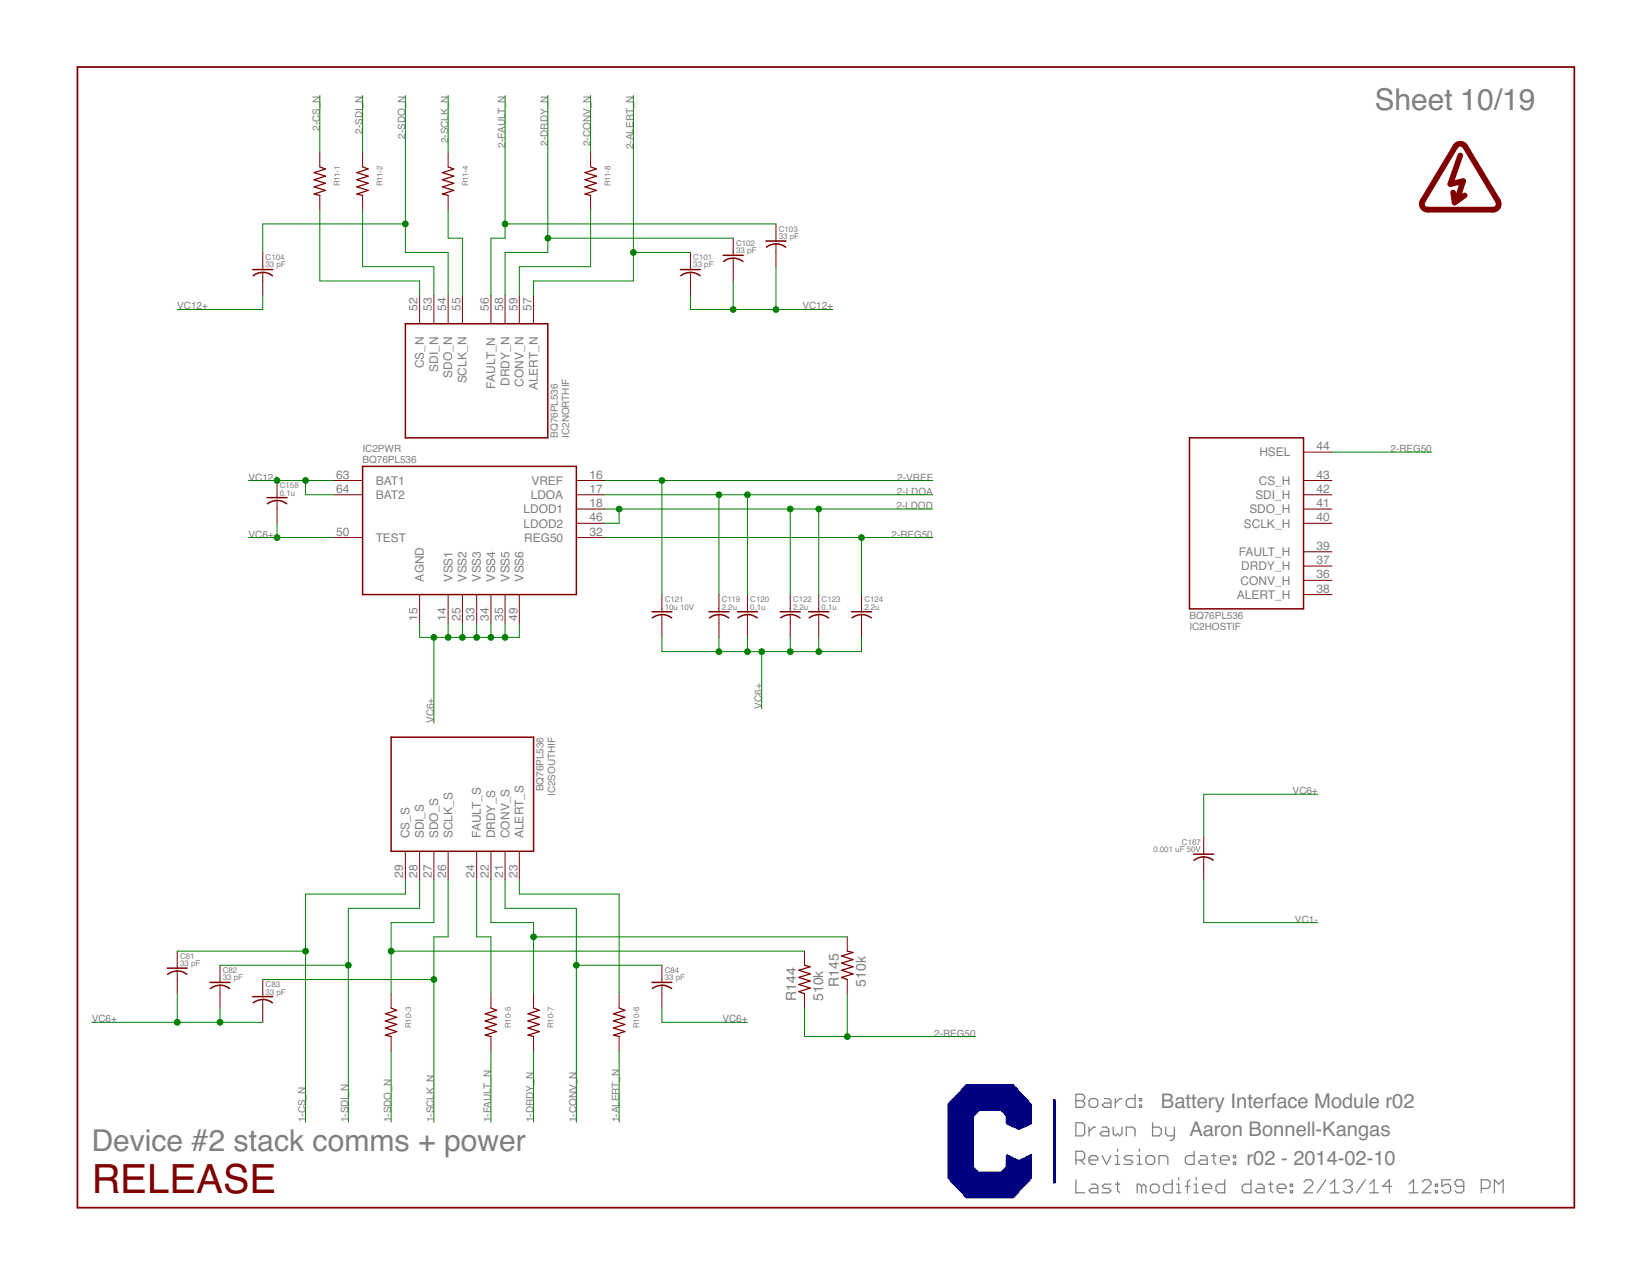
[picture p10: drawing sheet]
<svg xmlns="http://www.w3.org/2000/svg" width="279mm" height="216mm" viewBox="0 0 279 216" stroke-linecap="round" stroke-linejoin="round" font-family="sans-serif">
<defs><g id="words">
<text font-size="6.8" fill="#800000" x="15.5" y="201.9">RELEASE</text>
<g font-size="5.1" fill="#808080">
<text x="232.7" y="18.6">Sheet 10/19</text>
<text x="15.5" y="194.7">Device #2 stack comms + power</text>
</g>
<g font-size="3.4" fill="#808080">
<text x="196.5" y="187.5">Battery Interface Module r02</text>
<text x="201.3" y="192.3">Aaron Bonnell-Kangas</text>
<text x="210.9" y="197.1">r02 - 2014-02-10</text>
</g>
<g font-size="2.4" fill="#808080">
<text x="142" y="167" transform="rotate(-90 142 167)">R145</text>
<text x="146.5" y="167" transform="rotate(-90 146.5 167)">510k</text>
<text x="134.7" y="169.4" transform="rotate(-90 134.7 169.4)">R144</text>
<text x="139.3" y="169.4" transform="rotate(-90 139.3 169.4)">510k</text>
</g>
<g font-size="2" fill="#808080">
<text x="70.7" y="52.6" transform="rotate(-90 70.7 52.6)">52</text>
<text x="73.1" y="52.6" transform="rotate(-90 73.1 52.6)">53</text>
<text x="75.5" y="52.6" transform="rotate(-90 75.5 52.6)">54</text>
<text x="77.9" y="52.6" transform="rotate(-90 77.9 52.6)">55</text>
<text x="82.7" y="52.6" transform="rotate(-90 82.7 52.6)">56</text>
<text x="85.1" y="52.6" transform="rotate(-90 85.1 52.6)">58</text>
<text x="87.6" y="52.6" transform="rotate(-90 87.6 52.6)">59</text>
<text x="90" y="52.6" transform="rotate(-90 90 52.6)">57</text>
<text x="71.7" y="62.3" transform="rotate(-90 71.7 62.3)">CS_N</text>
<text x="74.1" y="62.9" transform="rotate(-90 74.1 62.9)">SDI_N</text>
<text x="76.5" y="63.9" transform="rotate(-90 76.5 63.9)">SDO_N</text>
<text x="79" y="64.8" transform="rotate(-90 79 64.8)">SCLK_N</text>
<text x="83.8" y="65.7" transform="rotate(-90 83.8 65.7)">FAULT_N</text>
<text x="86.2" y="65.3" transform="rotate(-90 86.2 65.3)">DRDY_N</text>
<text x="88.6" y="65.4" transform="rotate(-90 88.6 65.4)">CONV_N</text>
<text x="91" y="66" transform="rotate(-90 91 66)">ALERT_N</text>
<text x="213.1" y="77.2">HSEL</text>
<text x="222.8" y="76.1">44</text>
<text x="56.9" y="81">63</text>
<text x="56.9" y="83.4">64</text>
<text x="63.6" y="82">BAT1</text>
<text x="89.9" y="82">VREF</text>
<text x="99.8" y="81">16</text>
<text x="99.8" y="83.4">17</text>
<text x="213" y="82">CS_H</text>
<text x="222.8" y="83.4">42</text>
<text x="222.8" y="81">43</text>
<text x="63.6" y="84.4">BAT2</text>
<text x="88.6" y="86.9">LDOD1</text>
<text x="88.6" y="89.3">LDOD2</text>
<text x="89.8" y="84.4">LDOA</text>
<text x="99.8" y="85.8">18</text>
<text x="99.8" y="88.2">46</text>
<text x="210.5" y="89.3">SCLK_H</text>
<text x="211.4" y="86.9">SDO_H</text>
<text x="212.5" y="84.4">SDI_H</text>
<text x="222.8" y="88.2">40</text>
<text x="222.8" y="85.8">41</text>
<text x="56.9" y="90.6">50</text>
<text x="63.6" y="91.7">TEST</text>
<text x="88.7" y="91.7">REG50</text>
<text x="99.8" y="90.6">32</text>
<text x="209.6" y="94.1">FAULT_H</text>
<text x="222.8" y="95.4">37</text>
<text x="222.8" y="93">39</text>
<text x="71.7" y="98.4" transform="rotate(-90 71.7 98.4)">AGND</text>
<text x="76.6" y="98.4" transform="rotate(-90 76.6 98.4)">VSS1</text>
<text x="79" y="98.4" transform="rotate(-90 79 98.4)">VSS2</text>
<text x="81.4" y="98.4" transform="rotate(-90 81.4 98.4)">VSS3</text>
<text x="83.8" y="98.4" transform="rotate(-90 83.8 98.4)">VSS4</text>
<text x="86.2" y="98.4" transform="rotate(-90 86.2 98.4)">VSS5</text>
<text x="88.6" y="98.4" transform="rotate(-90 88.6 98.4)">VSS6</text>
<text x="209.3" y="101.3">ALERT_H</text>
<text x="209.9" y="98.9">CONV_H</text>
<text x="210.1" y="96.5">DRDY_H</text>
<text x="222.8" y="97.9">36</text>
<text x="222.8" y="100.3">38</text>
<text x="70.7" y="105.1" transform="rotate(-90 70.7 105.1)">15</text>
<text x="75.5" y="105.1" transform="rotate(-90 75.5 105.1)">14</text>
<text x="77.9" y="105.1" transform="rotate(-90 77.9 105.1)">25</text>
<text x="80.3" y="105.1" transform="rotate(-90 80.3 105.1)">33</text>
<text x="82.7" y="105.1" transform="rotate(-90 82.7 105.1)">34</text>
<text x="85.1" y="105.1" transform="rotate(-90 85.1 105.1)">35</text>
<text x="87.6" y="105.1" transform="rotate(-90 87.6 105.1)">49</text>
<text x="69.3" y="141.8" transform="rotate(-90 69.3 141.8)">CS_S</text>
<text x="71.7" y="141.8" transform="rotate(-90 71.7 141.8)">SDI_S</text>
<text x="74.1" y="141.8" transform="rotate(-90 74.1 141.8)">SDO_S</text>
<text x="76.6" y="141.8" transform="rotate(-90 76.6 141.8)">SCLK_S</text>
<text x="81.4" y="141.8" transform="rotate(-90 81.4 141.8)">FAULT_S</text>
<text x="83.8" y="141.8" transform="rotate(-90 83.8 141.8)">DRDY_S</text>
<text x="86.2" y="141.8" transform="rotate(-90 86.2 141.8)">CONV_S</text>
<text x="88.6" y="141.8" transform="rotate(-90 88.6 141.8)">ALERT_S</text>
<text x="68.3" y="148.5" transform="rotate(-90 68.3 148.5)">29</text>
<text x="70.7" y="148.5" transform="rotate(-90 70.7 148.5)">28</text>
<text x="73.1" y="148.5" transform="rotate(-90 73.1 148.5)">27</text>
<text x="75.5" y="148.5" transform="rotate(-90 75.5 148.5)">26</text>
<text x="80.3" y="148.5" transform="rotate(-90 80.3 148.5)">24</text>
<text x="82.7" y="148.5" transform="rotate(-90 82.7 148.5)">22</text>
<text x="85.1" y="148.5" transform="rotate(-90 85.1 148.5)">21</text>
<text x="87.6" y="148.5" transform="rotate(-90 87.6 148.5)">23</text>
</g>
<g font-size="1.7" fill="#808080">
<text x="54.1" y="22.1" transform="rotate(-90 54.1 22.1)">2-CS_N</text>
<text x="61.4" y="22.6" transform="rotate(-90 61.4 22.6)">2-SDI_N</text>
<text x="68.6" y="23.5" transform="rotate(-90 68.6 23.5)">2-SDO_N</text>
<text x="75.8" y="24.2" transform="rotate(-90 75.8 24.2)">2-SCLK_N</text>
<text x="85.5" y="25" transform="rotate(-90 85.5 25)">2-FAULT_N</text>
<text x="92.7" y="24.6" transform="rotate(-90 92.7 24.6)">2-DRDY_N</text>
<text x="100" y="24.7" transform="rotate(-90 100 24.7)">2-CONV_N</text>
<text x="107.2" y="25.2" transform="rotate(-90 107.2 25.2)">2-ALERT_N</text>
<text x="30" y="52.4">VC12+</text>
<text x="135.8" y="52.4">VC12+</text>
<text x="61.4" y="76.5">IC2PWR</text>
<text x="94.4" y="74.1" transform="rotate(-90 94.4 74.1)">BQ76PL536</text>
<text x="96.3" y="74.1" transform="rotate(-90 96.3 74.1)">IC2NORTHIF</text>
<text x="235.3" y="76.5">2-REG50</text>
<text x="42.1" y="81.3">VC12+</text>
<text x="61.4" y="78.4">BQ76PL536</text>
<text x="151.8" y="83.7">2-LDOA</text>
<text x="151.8" y="81.3">2-VREF</text>
<text x="151.7" y="86.1">2-LDOD</text>
<text x="42.1" y="91">VC6+</text>
<text x="150.9" y="91">2-REG50</text>
<text x="201.3" y="104.7">BQ76PL536</text>
<text x="201.3" y="106.6">IC2HOSTIF</text>
<text x="128.9" y="119.9" transform="rotate(-90 128.9 119.9)">VC6+</text>
<text x="73.4" y="122.3" transform="rotate(-90 73.4 122.3)">VC6+</text>
<text x="92" y="133.9" transform="rotate(-90 92 133.9)">BQ76PL536</text>
<text x="93.9" y="134.7" transform="rotate(-90 93.9 134.7)">IC2SOUTHIF</text>
<text x="218.7" y="134.4">VC6+</text>
<text x="219.1" y="156.1">VC1-</text>
<text x="15.5" y="173">VC6+</text>
<text x="122.2" y="173">VC6+</text>
<text x="158.1" y="175.4">2-REG50</text>
<text x="51.7" y="189.9" transform="rotate(-90 51.7 189.9)">1-CS_N</text>
<text x="58.9" y="189.9" transform="rotate(-90 58.9 189.9)">1-SDI_N</text>
<text x="66.2" y="189.9" transform="rotate(-90 66.2 189.9)">1-SDO_N</text>
<text x="73.4" y="189.9" transform="rotate(-90 73.4 189.9)">1-SCLK_N</text>
<text x="83.1" y="189.9" transform="rotate(-90 83.1 189.9)">1-FAULT_N</text>
<text x="90.3" y="189.9" transform="rotate(-90 90.3 189.9)">1-DRDY_N</text>
<text x="97.5" y="189.9" transform="rotate(-90 97.5 189.9)">1-CONV_N</text>
<text x="104.8" y="189.9" transform="rotate(-90 104.8 189.9)">1-ALERT_N</text>
</g>
<g font-size="1.4" fill="#808080">
<text x="57.5" y="31.6" transform="rotate(-90 57.5 31.6)">R11-1</text>
<text x="64.7" y="31.6" transform="rotate(-90 64.7 31.6)">R11-2</text>
<text x="79.2" y="31.6" transform="rotate(-90 79.2 31.6)">R11-4</text>
<text x="103.3" y="31.6" transform="rotate(-90 103.3 31.6)">R11-8</text>
<text x="124.6" y="41.6">C102</text>
<text x="131.8" y="40.4">33 pF</text>
<text x="131.8" y="39.2">C103</text>
<text x="44.9" y="45.2">33 pF</text>
<text x="44.9" y="44">C104</text>
<text x="117.3" y="45.2">33 pF</text>
<text x="117.3" y="44">C101</text>
<text x="124.6" y="42.8">33 pF</text>
<text x="47.4" y="83.8">0.1u</text>
<text x="47.4" y="82.6">C158</text>
<text x="112.5" y="101.9">C121</text>
<text x="122.2" y="101.9">C119</text>
<text x="127" y="101.9">C120</text>
<text x="134.2" y="101.9">C122</text>
<text x="139" y="101.9">C123</text>
<text x="146.3" y="101.9">C124</text>
<text x="112.5" y="103.1">10u 10V</text>
<text x="122.2" y="103.1">2.2u</text>
<text x="127" y="103.1">0.1u</text>
<text x="134.2" y="103.1">2.2u</text>
<text x="139" y="103.1">0.1u</text>
<text x="146.3" y="103.1">2.2u</text>
<text x="200" y="142.9">C167</text>
<text x="195.2" y="144.2">0.001 uF 50V</text>
<text x="30.5" y="163.5">33 pF</text>
<text x="30.5" y="162.2">C81</text>
<text x="37.7" y="165.9">33 pF</text>
<text x="37.7" y="164.7">C82</text>
<text x="44.9" y="167.1">C83</text>
<text x="112.5" y="165.9">33 pF</text>
<text x="112.5" y="164.7">C84</text>
<text x="44.9" y="168.3">33 pF</text>
<text x="69.6" y="174" transform="rotate(-90 69.6 174)">R10-3</text>
<text x="86.5" y="174" transform="rotate(-90 86.5 174)">R10-5</text>
<text x="93.7" y="174" transform="rotate(-90 93.7 174)">R10-7</text>
<text x="108.2" y="174" transform="rotate(-90 108.2 174)">R10-6</text>
</g>
</g></defs>
<g fill="#808080" stroke="#808080" stroke-width=".21">
<path d="M182.1 185.1v2.3z"/>
<path d="M182.1 185.1h1.1z"/>
<path d="M183.2 185.1l.4 .4z"/>
<path d="M183.6 185.5v.4z"/>
<path d="M183.6 185.9l-.4 .3z"/>
<path d="M183.2 186.2l.4 .4z"/>
<path d="M183.6 186.6v.4z"/>
<path d="M183.6 187l-.4 .4z"/>
<path d="M182.1 187.4h1.1z"/>
<path d="M182.1 186.2h1.1z"/>
<path d="M184.7 187.4h.7z"/>
<path d="M185.8 187l-.4 .4z"/>
<path d="M185.8 186.2v.8z"/>
<path d="M185.4 185.9l.4 .3z"/>
<path d="M184.7 185.9h.7z"/>
<path d="M184.3 186.2l.4-.3z"/>
<path d="M184.3 186.2v.8z"/>
<path d="M184.3 187l.4 .4z"/>
<path d="M186.9 185.9h.7z"/>
<path d="M187.6 185.9l.4 .3z"/>
<path d="M188 186.2v1.2z"/>
<path d="M186.9 187.4h1.1z"/>
<path d="M186.5 187l.4 .4z"/>
<path d="M186.5 187l.4-.4z"/>
<path d="M186.9 186.6h1.1z"/>
<path d="M188.7 185.9v1.5z"/>
<path d="M188.7 186.6l.8-.7z"/>
<path d="M189.5 185.9h.4z"/>
<path d="M192.1 185.1v2.3z"/>
<path d="M191 187.4h1.1z"/>
<path d="M190.6 187l.4 .4z"/>
<path d="M190.6 186.2v.8z"/>
<path d="M190.6 186.2l.4-.3z"/>
<path d="M191 185.9h1.1z"/>
<path d="M192.8 185.9h.4z"/>
<path d="M193.2 185.9v.3z"/>
<path d="M192.8 186.2h.4z"/>
<path d="M192.8 185.9v.3z"/>
<path d="M192.8 187h.4z"/>
<path d="M193.2 187v.4z"/>
<path d="M192.8 187.4h.4z"/>
<path d="M192.8 187v.4z"/>
<path d="M182.1 194.8v2.2z"/>
<path d="M182.1 194.8h1.1z"/>
<path d="M183.2 194.8l.4 .4z"/>
<path d="M183.6 195.2v.7z"/>
<path d="M183.6 195.9l-.4 .4z"/>
<path d="M182.1 196.3h1.1z"/>
<path d="M182.8 196.3l.8 .7z"/>
<path d="M184.7 197h.7z"/>
<path d="M184.3 196.6l.4 .4z"/>
<path d="M184.3 195.9v.7z"/>
<path d="M184.3 195.9l.4-.4z"/>
<path d="M184.7 195.5h.7z"/>
<path d="M185.4 195.5l.4 .4z"/>
<path d="M185.8 195.9v.4z"/>
<path d="M184.3 196.3h1.5z"/>
<path d="M186.5 195.5l.8 1.5z"/>
<path d="M188 195.5l-.7 1.5z"/>
<path d="M188.7 195.5h.4z"/>
<path d="M189.1 195.5v1.5z"/>
<path d="M188.7 197h.8z"/>
<path d="M189.1 194.4v.4z"/>
<path d="M190.2 197h1.1z"/>
<path d="M191.7 196.6l-.4 .4z"/>
<path d="M191.3 196.3l.4 .3z"/>
<path d="M190.6 196.3h.7z"/>
<path d="M190.2 195.9l.4 .4z"/>
<path d="M190.2 195.9l.4-.4z"/>
<path d="M190.6 195.5h1.1z"/>
<path d="M192.4 195.5h.4z"/>
<path d="M192.8 195.5v1.5z"/>
<path d="M192.4 197h.8z"/>
<path d="M192.8 194.4v.4z"/>
<path d="M194.3 197h.8z"/>
<path d="M195.4 196.6l-.3 .4z"/>
<path d="M195.4 195.9v.7z"/>
<path d="M195.1 195.5l.3 .4z"/>
<path d="M194.3 195.5h.8z"/>
<path d="M193.9 195.9l.4-.4z"/>
<path d="M193.9 195.9v.7z"/>
<path d="M193.9 196.6l.4 .4z"/>
<path d="M196.2 195.5v1.5z"/>
<path d="M196.2 195.5h1.1z"/>
<path d="M197.3 195.5l.3 .4z"/>
<path d="M197.6 195.9v1.1z"/>
<path d="M202.1 194.8v2.2z"/>
<path d="M201 197h1.1z"/>
<path d="M200.6 196.6l.4 .4z"/>
<path d="M200.6 195.9v.7z"/>
<path d="M200.6 195.9l.4-.4z"/>
<path d="M201 195.5h1.1z"/>
<path d="M203.2 195.5h.7z"/>
<path d="M203.9 195.5l.4 .4z"/>
<path d="M204.3 195.9v1.1z"/>
<path d="M203.2 197h1.1z"/>
<path d="M202.8 196.6l.4 .4z"/>
<path d="M202.8 196.6l.4-.3z"/>
<path d="M203.2 196.3h1.1z"/>
<path d="M205.4 195.2v1.4z"/>
<path d="M205.4 196.6l.4 .4z"/>
<path d="M205 195.5h.8z"/>
<path d="M206.9 197h.7z"/>
<path d="M206.5 196.6l.4 .4z"/>
<path d="M206.5 195.9v.7z"/>
<path d="M206.9 195.5l-.4 .4z"/>
<path d="M206.9 195.5h.7z"/>
<path d="M207.6 195.5l.4 .4z"/>
<path d="M208 195.9v.4z"/>
<path d="M206.5 196.3h1.5z"/>
<path d="M208.7 195.5h.4z"/>
<path d="M209.1 195.5v.4z"/>
<path d="M208.7 195.9h.4z"/>
<path d="M208.7 195.5v.4z"/>
<path d="M208.7 196.6h.4z"/>
<path d="M209.1 196.6v.4z"/>
<path d="M208.7 197h.4z"/>
<path d="M208.7 196.6v.4z"/>
<path d="M182.1 199.6v2.2z"/>
<path d="M182.1 201.8h1.5z"/>
<path d="M184.7 200.4h.7z"/>
<path d="M185.4 200.4l.4 .3z"/>
<path d="M185.8 200.7v1.1z"/>
<path d="M184.7 201.8h1.1z"/>
<path d="M184.3 201.5l.4 .3z"/>
<path d="M184.3 201.5l.4-.4z"/>
<path d="M184.7 201.1h1.1z"/>
<path d="M186.5 201.8h1.1z"/>
<path d="M187.6 201.8l.4-.3z"/>
<path d="M187.6 201.1l.4 .4z"/>
<path d="M186.9 201.1h.7z"/>
<path d="M186.5 200.7l.4 .4z"/>
<path d="M186.5 200.7l.4-.3z"/>
<path d="M186.9 200.4h1.1z"/>
<path d="M189.1 200v1.5z"/>
<path d="M189.1 201.5l.4 .3z"/>
<path d="M188.7 200.4h.8z"/>
<path d="M192.4 200.4v1.4z"/>
<path d="M192.4 200.4h.4z"/>
<path d="M192.8 200.4l.4 .3z"/>
<path d="M193.2 200.7v1.1z"/>
<path d="M193.2 200.7l.4-.3z"/>
<path d="M193.6 200.4l.3 .3z"/>
<path d="M193.9 200.7v1.1z"/>
<path d="M195.1 201.8h.7z"/>
<path d="M195.8 201.8l.4-.3z"/>
<path d="M196.2 200.7v.8z"/>
<path d="M195.8 200.4l.4 .3z"/>
<path d="M195.1 200.4h.7z"/>
<path d="M194.7 200.7l.4-.3z"/>
<path d="M194.7 200.7v.8z"/>
<path d="M194.7 201.5l.4 .3z"/>
<path d="M198.4 199.6v2.2z"/>
<path d="M197.3 201.8h1.1z"/>
<path d="M196.9 201.5l.4 .3z"/>
<path d="M196.9 200.7v.8z"/>
<path d="M196.9 200.7l.4-.3z"/>
<path d="M197.3 200.4h1.1z"/>
<path d="M199.1 200.4h.4z"/>
<path d="M199.5 200.4v1.4z"/>
<path d="M199.1 201.8h.8z"/>
<path d="M199.5 199.2v.4z"/>
<path d="M201 200v1.8z"/>
<path d="M201 200l.3-.4z"/>
<path d="M200.6 200.7h.7z"/>
<path d="M202.1 200.4h.3z"/>
<path d="M202.4 200.4v1.4z"/>
<path d="M202.1 201.8h.7z"/>
<path d="M202.4 199.2v.4z"/>
<path d="M203.9 201.8h.8z"/>
<path d="M203.6 201.5l.3 .3z"/>
<path d="M203.6 200.7v.8z"/>
<path d="M203.6 200.7l.3-.3z"/>
<path d="M203.9 200.4h.8z"/>
<path d="M204.7 200.4l.3 .3z"/>
<path d="M205 200.7v.4z"/>
<path d="M203.6 201.1h1.4z"/>
<path d="M207.3 199.6v2.2z"/>
<path d="M206.1 201.8h1.2z"/>
<path d="M205.8 201.5l.3 .3z"/>
<path d="M205.8 200.7v.8z"/>
<path d="M205.8 200.7l.3-.3z"/>
<path d="M206.1 200.4h1.2z"/>
<path d="M211.7 199.6v2.2z"/>
<path d="M210.6 201.8h1.1z"/>
<path d="M210.2 201.5l.4 .3z"/>
<path d="M210.2 200.7v.8z"/>
<path d="M210.2 200.7l.4-.3z"/>
<path d="M210.6 200.4h1.1z"/>
<path d="M212.8 200.4h.8z"/>
<path d="M213.6 200.4l.3 .3z"/>
<path d="M213.9 200.7v1.1z"/>
<path d="M212.8 201.8h1.1z"/>
<path d="M212.4 201.5l.4 .3z"/>
<path d="M212.8 201.1l-.4 .4z"/>
<path d="M212.8 201.1h1.1z"/>
<path d="M215 200v1.5z"/>
<path d="M215 201.5l.4 .3z"/>
<path d="M214.7 200.4h.7z"/>
<path d="M216.5 201.8h.8z"/>
<path d="M216.2 201.5l.3 .3z"/>
<path d="M216.2 200.7v.8z"/>
<path d="M216.2 200.7l.3-.3z"/>
<path d="M216.5 200.4h.8z"/>
<path d="M217.3 200.4l.3 .3z"/>
<path d="M217.6 200.7v.4z"/>
<path d="M216.2 201.1h1.4z"/>
<path d="M218.4 200.4h.3z"/>
<path d="M218.7 200.4v.3z"/>
<path d="M218.4 200.7h.3z"/>
<path d="M218.4 200.4v.3z"/>
<path d="M218.4 201.5h.3z"/>
<path d="M218.7 201.5v.3z"/>
<path d="M218.4 201.8h.3z"/>
<path d="M218.4 201.5v.3z"/>
<path d="M220.7 201.8h1.5z"/>
<path d="M220.7 201.8l1.5-1.4z"/>
<path d="M222.2 200v.4z"/>
<path d="M221.8 199.6l.4 .4z"/>
<path d="M221.1 199.6h.7z"/>
<path d="M220.7 200l.4-.4z"/>
<path d="M224.4 199.6l-1.5 2.2z"/>
<path d="M225.1 200.4l.8-.8z"/>
<path d="M225.9 199.6v2.2z"/>
<path d="M225.1 201.8h1.5z"/>
<path d="M227.4 200l.3-.4z"/>
<path d="M227.7 199.6h.8z"/>
<path d="M228.5 199.6l.3 .4z"/>
<path d="M228.8 200v.4z"/>
<path d="M228.5 200.7l.3-.3z"/>
<path d="M228.1 200.7h.4z"/>
<path d="M228.5 200.7l.3 .4z"/>
<path d="M228.8 201.1v.4z"/>
<path d="M228.5 201.8l.3-.3z"/>
<path d="M227.7 201.8h.8z"/>
<path d="M227.4 201.5l.3 .3z"/>
<path d="M231.1 199.6l-1.5 2.2z"/>
<path d="M231.8 200.4l.7-.8z"/>
<path d="M232.5 199.6v2.2z"/>
<path d="M231.8 201.8h1.5z"/>
<path d="M235.1 199.6v2.2z"/>
<path d="M235.1 199.6l-1.1 1.1z"/>
<path d="M234 200.7h1.5z"/>
<path d="M238.5 200.4l.7-.8z"/>
<path d="M239.2 199.6v2.2z"/>
<path d="M238.5 201.8h1.4z"/>
<path d="M240.7 201.8h1.5z"/>
<path d="M240.7 201.8l1.5-1.4z"/>
<path d="M242.2 200v.4z"/>
<path d="M241.8 199.6l.4 .4z"/>
<path d="M241 199.6h.8z"/>
<path d="M241 199.6l-.3 .4z"/>
<path d="M242.9 200.4h.4z"/>
<path d="M243.3 200.4v.3z"/>
<path d="M242.9 200.7h.4z"/>
<path d="M242.9 200.4v.3z"/>
<path d="M242.9 201.5h.4z"/>
<path d="M243.3 201.5v.3z"/>
<path d="M242.9 201.8h.4z"/>
<path d="M242.9 201.5v.3z"/>
<path d="M244 199.6h1.5z"/>
<path d="M244 199.6v1.1z"/>
<path d="M244 200.7l.8-.3z"/>
<path d="M244.8 200.4h.3z"/>
<path d="M245.1 200.4l.4 .3z"/>
<path d="M245.5 200.7v.8z"/>
<path d="M245.5 201.5l-.4 .3z"/>
<path d="M244.4 201.8h.7z"/>
<path d="M244 201.5l.4 .3z"/>
<path d="M246.2 201.5l.4 .3z"/>
<path d="M246.6 201.8h.7z"/>
<path d="M247.3 201.8l.4-.3z"/>
<path d="M247.7 200v1.5z"/>
<path d="M247.3 199.6l.4 .4z"/>
<path d="M246.6 199.6h.7z"/>
<path d="M246.6 199.6l-.4 .4z"/>
<path d="M246.2 200v.4z"/>
<path d="M246.2 200.4l.4 .3z"/>
<path d="M246.6 200.7h1.1z"/>
<path d="M250.7 199.6v2.2z"/>
<path d="M250.7 199.6h1.1z"/>
<path d="M251.8 199.6l.4 .4z"/>
<path d="M252.2 200v.7z"/>
<path d="M251.8 201.1l.4-.4z"/>
<path d="M250.7 201.1h1.1z"/>
<path d="M252.9 199.6v2.2z"/>
<path d="M252.9 199.6l.7 .8z"/>
<path d="M253.6 200.4l.8-.8z"/>
<path d="M254.4 199.6v2.2z"/>
<path d="M182.1 190v2.2z"/>
<path d="M182.1 192.2h1.1z"/>
<path d="M183.6 191.8l-.4 .4z"/>
<path d="M183.6 190.3v1.5z"/>
<path d="M183.2 190l.4 .3z"/>
<path d="M182.1 190h1.1z"/>
<path d="M184.3 190.7v1.5z"/>
<path d="M185 190.7l-.7 .8z"/>
<path d="M185 190.7h.4z"/>
<path d="M186.5 190.7h.8z"/>
<path d="M187.3 190.7l.3 .4z"/>
<path d="M187.6 191.1v1.1z"/>
<path d="M186.5 192.2h1.1z"/>
<path d="M186.2 191.8l.3 .4z"/>
<path d="M186.2 191.8l.3-.3z"/>
<path d="M186.5 191.5h1.1z"/>
<path d="M188.4 190.7v1.1z"/>
<path d="M188.4 191.8l.3 .4z"/>
<path d="M188.7 192.2l.4-.4z"/>
<path d="M189.1 191.8l.4 .4z"/>
<path d="M189.5 192.2l.4-.4z"/>
<path d="M189.9 190.7v1.1z"/>
<path d="M190.6 190.7v1.5z"/>
<path d="M190.6 190.7h1.1z"/>
<path d="M191.7 190.7l.4 .4z"/>
<path d="M192.1 191.1v1.1z"/>
<path d="M195.1 190v2.2z"/>
<path d="M195.1 192.2h1.1z"/>
<path d="M196.2 192.2l.3-.4z"/>
<path d="M196.5 191.1v.7z"/>
<path d="M196.2 190.7l.3 .4z"/>
<path d="M195.1 190.7h1.1z"/>
<path d="M197.3 190.7v1.1z"/>
<path d="M197.3 191.8l.3 .4z"/>
<path d="M197.6 192.2h1.1z"/>
<path d="M198.7 190.7v1.9z"/>
<path d="M198.7 192.6l-.3 .3z"/>
<path d="M198 192.9h.4z"/>
</g>
<g fill="#800000" stroke="#800000" stroke-width=".3">
<path d="M13.1 11.3v193z"/>
<path d="M13.1 204.3h253.3z"/>
<path d="M266.4 11.3v193z"/>
<path d="M13.1 11.3h253.3z"/>
</g>
<g fill="#800000" stroke="#800000" stroke-width=".17">
<path d="M220.6 98.2h4.8z"/>
<path d="M220.6 95.8h4.8z"/>
<path d="M220.6 93.4h4.8z"/>
<path d="M220.6 88.5h4.8z"/>
<path d="M220.6 86.1h4.8z"/>
<path d="M220.6 83.7h4.8z"/>
<path d="M220.6 81.3h4.8z"/>
<path d="M220.6 76.5h4.8z"/>
<path d="M220.6 100.6h4.8z"/>
<path d="M87.9 50v4.8z"/>
<path d="M85.5 50v4.8z"/>
<path d="M83.1 50v4.8z"/>
<path d="M78.3 50v4.8z"/>
<path d="M75.8 50v4.8z"/>
<path d="M73.4 50v4.8z"/>
<path d="M71 50v4.8z"/>
<path d="M90.3 50v4.8z"/>
<path d="M75.8 100.6v4.8z"/>
<path d="M71 100.6v4.8z"/>
<path d="M97.5 81.3h4.9z"/>
<path d="M97.5 83.7h4.9z"/>
<path d="M97.5 86.1h4.9z"/>
<path d="M78.3 100.6v4.8z"/>
<path d="M80.7 100.6v4.8z"/>
<path d="M83.1 100.6v4.8z"/>
<path d="M85.5 100.6v4.8z"/>
<path d="M97.5 88.5h4.9z"/>
<path d="M87.9 100.6v4.8z"/>
<path d="M56.5 81.3h4.9z"/>
<path d="M56.5 83.7h4.9z"/>
<path d="M97.5 91h4.9z"/>
<path d="M56.5 91h4.9z"/>
<path d="M85.5 144v4.9z"/>
<path d="M83.1 144v4.9z"/>
<path d="M80.7 144v4.9z"/>
<path d="M75.8 144v4.9z"/>
<path d="M73.4 144v4.9z"/>
<path d="M71 144v4.9z"/>
<path d="M68.6 144v4.9z"/>
<path d="M87.9 144v4.9z"/>
<path d="M30 164.3v1.4z"/>
<path d="M30 160.9v2.4z"/>
<path d="M30 165.7v2.4z"/>
<path d="M30 163.3v.5z"/>
<path d="M37.2 166.7v1.4z"/>
<path d="M37.2 163.3v2.4z"/>
<path d="M37.2 168.1v2.5z"/>
<path d="M37.2 165.7v.5z"/>
<path d="M44.5 169.1v1.5z"/>
<path d="M44.5 165.7v2.4z"/>
<path d="M44.5 170.6v2.4z"/>
<path d="M44.5 168.1v.5z"/>
<path d="M112 166.7v1.4z"/>
<path d="M112 163.3v2.4z"/>
<path d="M112 168.1v2.5z"/>
<path d="M112 165.7v.5z"/>
<path d="M116.8 46.1v1.4z"/>
<path d="M116.8 42.7v2.4z"/>
<path d="M116.8 47.5v2.5z"/>
<path d="M116.8 45.1v.5z"/>
<path d="M124.1 43.7v1.4z"/>
<path d="M124.1 40.3v2.4z"/>
<path d="M124.1 45.1v2.4z"/>
<path d="M124.1 42.7v.5z"/>
<path d="M131.3 41.3v1.4z"/>
<path d="M131.3 37.9v2.4z"/>
<path d="M131.3 42.7v2.4z"/>
<path d="M131.3 40.3v.5z"/>
<path d="M44.5 46.1v1.4z"/>
<path d="M44.5 42.7v2.4z"/>
<path d="M44.5 47.5v2.5z"/>
<path d="M44.5 45.1v.5z"/>
<path d="M54.1 33.1v2.4z"/>
<path d="M54.1 25.8v2.4z"/>
<path d="M61.4 33.1v2.4z"/>
<path d="M61.4 25.8v2.4z"/>
<path d="M75.8 33.1v2.4z"/>
<path d="M75.8 25.8v2.4z"/>
<path d="M99.9 33.1v2.4z"/>
<path d="M99.9 25.8v2.4z"/>
<path d="M66.2 175.4v2.4z"/>
<path d="M66.2 168.1v2.5z"/>
<path d="M83.1 175.4v2.4z"/>
<path d="M83.1 168.1v2.5z"/>
<path d="M104.8 175.4v2.4z"/>
<path d="M104.8 168.1v2.5z"/>
<path d="M90.3 175.4v2.4z"/>
<path d="M90.3 168.1v2.5z"/>
<path d="M121.7 104v1.4z"/>
<path d="M121.7 100.6v2.4z"/>
<path d="M121.7 105.4v2.4z"/>
<path d="M121.7 103v.5z"/>
<path d="M126.5 104v1.4z"/>
<path d="M126.5 100.6v2.4z"/>
<path d="M126.5 105.4v2.4z"/>
<path d="M126.5 103v.5z"/>
<path d="M112 104v1.4z"/>
<path d="M112 100.6v2.4z"/>
<path d="M112 105.4v2.4z"/>
<path d="M112 103v.5z"/>
<path d="M133.7 104v1.4z"/>
<path d="M133.7 100.6v2.4z"/>
<path d="M133.7 105.4v2.4z"/>
<path d="M133.7 103v.5z"/>
<path d="M138.6 104v1.4z"/>
<path d="M138.6 100.6v2.4z"/>
<path d="M138.6 105.4v2.4z"/>
<path d="M138.6 103v.5z"/>
<path d="M145.8 104v1.4z"/>
<path d="M145.8 100.6v2.4z"/>
<path d="M145.8 105.4v2.4z"/>
<path d="M145.8 103v.5z"/>
<path d="M46.9 84.7v1.4z"/>
<path d="M46.9 81.3v2.4z"/>
<path d="M46.9 86.1v2.4z"/>
<path d="M46.9 83.7v.5z"/>
<path d="M203.7 145v1.5z"/>
<path d="M203.7 141.6v2.4z"/>
<path d="M203.7 146.5v2.4z"/>
<path d="M203.7 144v.5z"/>
<path d="M136.1 160.9v2.4z"/>
<path d="M136.1 168.1v2.5z"/>
<path d="M143.4 158.5v2.4z"/>
<path d="M143.4 165.7v2.4z"/>
</g>
<g fill="#800000" stroke="#800000" stroke-width=".25">
<path d="M201.3 103h19.3z"/>
<path d="M220.6 74.1v28.9z"/>
<path d="M201.3 74.1h19.3z"/>
<path d="M201.3 74.1v28.9z"/>
<path d="M92.7 54.8v19.3z"/>
<path d="M68.6 54.8h24.1z"/>
<path d="M68.6 54.8v19.3z"/>
<path d="M68.6 74.1h24.1z"/>
<path d="M61.4 78.9v21.7z"/>
<path d="M61.4 100.6h36.1z"/>
<path d="M97.5 78.9v21.7z"/>
<path d="M61.4 78.9h36.1z"/>
<path d="M90.3 124.7v19.3z"/>
<path d="M66.2 144h24.1z"/>
<path d="M66.2 124.7v19.3z"/>
<path d="M66.2 124.7h24.1z"/>
<path d="M28.3 163.8h1.7z"/>
<path d="M30 163.8h1.7z"/>
<path d="M35.5 166.2h1.7z"/>
<path d="M37.2 166.2h1.7z"/>
<path d="M42.8 168.6h1.7z"/>
<path d="M44.5 168.6h1.7z"/>
<path d="M110.3 166.2h1.7z"/>
<path d="M112 166.2h1.7z"/>
<path d="M115.1 45.6h1.7z"/>
<path d="M116.8 45.6h1.7z"/>
<path d="M122.4 43.2h1.7z"/>
<path d="M124.1 43.2h1.7z"/>
<path d="M129.6 40.8h1.7z"/>
<path d="M131.3 40.8h1.7z"/>
<path d="M42.8 45.6h1.7z"/>
<path d="M44.5 45.6h1.7z"/>
<path d="M120 103.5h1.7z"/>
<path d="M121.7 103.5h1.7z"/>
<path d="M124.8 103.5h1.7z"/>
<path d="M126.5 103.5h1.7z"/>
<path d="M110.3 103.5h1.7z"/>
<path d="M112 103.5h1.7z"/>
<path d="M132 103.5h1.7z"/>
<path d="M133.7 103.5h1.7z"/>
<path d="M136.9 103.5h1.7z"/>
<path d="M138.6 103.5h1.7z"/>
<path d="M144.1 103.5h1.7z"/>
<path d="M145.8 103.5h1.7z"/>
<path d="M45.2 84.2h1.7z"/>
<path d="M46.9 84.2h1.7z"/>
<path d="M203.7 144.5h1.7z"/>
<path d="M202 144.5h1.7z"/>
</g>
<g fill="none" stroke="#800000" stroke-width=".25">
<path d="M44.5 46.1a2.6 2.6 0 0 1 1.6 .6M44.5 46.1a2.43 2.43 0 0 0-1.7 .6M116.8 46.1a2.72 2.72 0 0 1 1.7 .6M116.8 46.1a2.42 2.42 0 0 0-1.6 .6M124.1 43.7a2.72 2.72 0 0 1 1.6 .5M124.1 43.7a2.42 2.42 0 0 0-1.6 .5M131.3 41.3a2.72 2.72 0 0 1 1.7 .5M131.3 41.3a2.42 2.42 0 0 0-1.6 .5M46.9 84.7a2.6 2.6 0 0 1 1.6 .5M46.9 84.7a2.76 2.76 0 0 0-1.6 .5M112 104a2.72 2.72 0 0 1 1.7 .5M112 104a2.77 2.77 0 0 0-1.6 .5"/>
<path d="M121.7 104a2.72 2.72 0 0 1 1.6 .5M121.7 104a2.77 2.77 0 0 0-1.6 .5M126.5 104a2.72 2.72 0 0 1 1.6 .5M126.5 104a2.77 2.77 0 0 0-1.6 .5M133.7 104a2.72 2.72 0 0 1 1.7 .5M133.7 104a2.77 2.77 0 0 0-1.6 .5M138.6 104a2.72 2.72 0 0 1 1.6 .5M138.6 104a2.77 2.77 0 0 0-1.7 .5M145.8 104a2.72 2.72 0 0 1 1.6 .5M145.8 104a2.77 2.77 0 0 0-1.6 .5M205.3 145.5a2.65 2.65 0 0 0-3.2 .1M28.4 164.8a2.61 2.61 0 0 1 3.2 0"/>
<path d="M35.6 167.3a2.61 2.61 0 0 1 3.3 0M42.8 169.7a2.61 2.61 0 0 1 3.3 0M110.4 167.3a2.61 2.61 0 0 1 3.3 0"/>
</g>
<g fill="#800000" stroke="#800000" stroke-width=".21">
<path d="M54.1 28.2l1 .4z"/>
<path d="M53.1 29.2l2-.6z"/>
<path d="M53.1 29.2l2 .6z"/>
<path d="M53.1 30.4l2-.6z"/>
<path d="M53.1 30.4l2 .6z"/>
<path d="M53.1 31.6l2-.6z"/>
<path d="M53.1 31.6l2 .6z"/>
<path d="M53.1 32.8l2-.6z"/>
<path d="M53.1 32.8l1 .3z"/>
<path d="M61.4 28.2l.9 .4z"/>
<path d="M60.4 29.2l1.9-.6z"/>
<path d="M60.4 29.2l1.9 .6z"/>
<path d="M60.4 30.4l1.9-.6z"/>
<path d="M60.4 30.4l1.9 .6z"/>
<path d="M60.4 31.6l1.9-.6z"/>
<path d="M60.4 31.6l1.9 .6z"/>
<path d="M60.4 32.8l1.9-.6z"/>
<path d="M60.4 32.8l1 .3z"/>
<path d="M75.8 28.2l1 .4z"/>
<path d="M74.9 29.2l1.9-.6z"/>
<path d="M74.9 29.2l1.9 .6z"/>
<path d="M74.9 30.4l1.9-.6z"/>
<path d="M74.9 30.4l1.9 .6z"/>
<path d="M74.9 31.6l1.9-.6z"/>
<path d="M74.9 31.6l1.9 .6z"/>
<path d="M74.9 32.8l1.9-.6z"/>
<path d="M74.9 32.8l.9 .3z"/>
<path d="M99.9 28.2l1 .4z"/>
<path d="M99 29.2l1.9-.6z"/>
<path d="M99 29.2l1.9 .6z"/>
<path d="M99 30.4l1.9-.6z"/>
<path d="M99 30.4l1.9 .6z"/>
<path d="M99 31.6l1.9-.6z"/>
<path d="M99 31.6l1.9 .6z"/>
<path d="M99 32.8l1.9-.6z"/>
<path d="M99 32.8l.9 .3z"/>
<path d="M66.2 170.6l.9 .3z"/>
<path d="M65.2 171.5l1.9-.6z"/>
<path d="M65.2 171.5l1.9 .6z"/>
<path d="M65.2 172.7l1.9-.6z"/>
<path d="M65.2 172.7l1.9 .6z"/>
<path d="M65.2 173.9l1.9-.6z"/>
<path d="M65.2 173.9l1.9 .6z"/>
<path d="M65.2 175.2l1.9-.7z"/>
<path d="M65.2 175.2l1 .2z"/>
<path d="M83.1 170.6l.9 .3z"/>
<path d="M82.1 171.5l1.9-.6z"/>
<path d="M82.1 171.5l1.9 .6z"/>
<path d="M82.1 172.7l1.9-.6z"/>
<path d="M82.1 172.7l1.9 .6z"/>
<path d="M82.1 173.9l1.9-.6z"/>
<path d="M82.1 173.9l1.9 .6z"/>
<path d="M82.1 175.2l1.9-.7z"/>
<path d="M82.1 175.2l1 .2z"/>
<path d="M104.8 170.6l.9 .3z"/>
<path d="M103.8 171.5l1.9-.6z"/>
<path d="M103.8 171.5l1.9 .6z"/>
<path d="M103.8 172.7l1.9-.6z"/>
<path d="M103.8 172.7l1.9 .6z"/>
<path d="M103.8 173.9l1.9-.6z"/>
<path d="M103.8 173.9l1.9 .6z"/>
<path d="M103.8 175.2l1.9-.7z"/>
<path d="M103.8 175.2l1 .2z"/>
<path d="M90.3 170.6l1 .3z"/>
<path d="M89.3 171.5l2-.6z"/>
<path d="M89.3 171.5l2 .6z"/>
<path d="M89.3 172.7l2-.6z"/>
<path d="M89.3 172.7l2 .6z"/>
<path d="M89.3 173.9l2-.6z"/>
<path d="M89.3 173.9l2 .6z"/>
<path d="M89.3 175.2l2-.7z"/>
<path d="M89.3 175.2l1 .2z"/>
<path d="M135.2 167.8l.9 .3z"/>
<path d="M135.2 167.8l1.9-.6z"/>
<path d="M135.2 166.6l1.9 .6z"/>
<path d="M135.2 166.6l1.9-.6z"/>
<path d="M135.2 165.4l1.9 .6z"/>
<path d="M135.2 165.4l1.9-.6z"/>
<path d="M135.2 164.2l1.9 .6z"/>
<path d="M135.2 164.2l1.9-.6z"/>
<path d="M136.1 163.3l1 .3z"/>
<path d="M142.4 165.4l1 .3z"/>
<path d="M142.4 165.4l2-.6z"/>
<path d="M142.4 164.2l2 .6z"/>
<path d="M142.4 164.2l2-.6z"/>
<path d="M142.4 163l2 .6z"/>
<path d="M142.4 163l2-.6z"/>
<path d="M142.4 161.8l2 .6z"/>
<path d="M142.4 161.8l2-.6z"/>
<path d="M143.4 160.9l1 .3z"/>
</g>
<path d="M240.7 34a.96 .96 0 0 0 .9 1.5M246.3 24.8a.97 .97 0 0 1 1.6 0M253.5 34a.96 .96 0 0 1-.8 1.5" fill="none" stroke="#800000" stroke-width=".97"/>
<g fill="#800000" stroke="#800000" stroke-width=".97">
<path d="M246.3 24.8l-5.6 9.2z"/>
<path d="M241.6 35.5h11.1z"/>
<path d="M247.9 24.8l5.6 9.2z"/>
<path d="M247.1 26.3l-1.7 4.8z"/>
<path d="M245.4 31.1l2.2-.5z"/>
<path d="M247.6 30.6l-.9 2.9z"/>
<path d="M246.2 34.3l1.7-1.2z"/>
<path d="M245.9 32.6l.3 1.7z"/>
</g>
<g fill="#008000" stroke="#008000" stroke-width=".17">
<path d="M80.7 148.9v9.6z"/>
<path d="M80.7 158.5h2.4z"/>
<path d="M83.1 158.5v9.6z"/>
<path d="M75.8 148.9v9.6z"/>
<path d="M73.4 158.5h2.4z"/>
<path d="M73.4 158.5v7.2z"/>
<path d="M44.5 165.7h28.9z"/>
<path d="M73.4 165.7v24.2z"/>
<path d="M87.9 148.9v2.4z"/>
<path d="M87.9 151.3h16.9z"/>
<path d="M104.8 151.3v16.8z"/>
<path d="M85.5 148.9v4.8z"/>
<path d="M85.5 153.7h12z"/>
<path d="M97.5 153.7v9.6z"/>
<path d="M97.5 163.3h14.5z"/>
<path d="M97.5 163.3v26.6z"/>
<path d="M83.1 148.9v7.2z"/>
<path d="M83.1 156.1h7.2z"/>
<path d="M90.3 156.1v2.4z"/>
<path d="M90.3 158.5v9.6z"/>
<path d="M90.3 158.5h53.1z"/>
<path d="M73.4 148.9v7.2z"/>
<path d="M66.2 156.1h7.2z"/>
<path d="M66.2 156.1v4.8z"/>
<path d="M66.2 160.9v7.2z"/>
<path d="M66.2 160.9h69.9z"/>
<path d="M71 148.9v4.8z"/>
<path d="M58.9 153.7h12.1z"/>
<path d="M58.9 153.7v9.6z"/>
<path d="M37.2 163.3h21.7z"/>
<path d="M58.9 163.3v26.6z"/>
<path d="M68.6 148.9v2.4z"/>
<path d="M51.7 151.3h16.9z"/>
<path d="M51.7 151.3v9.6z"/>
<path d="M30 160.9h21.7z"/>
<path d="M51.7 160.9v29z"/>
<path d="M104.8 177.8v12.1z"/>
<path d="M90.3 177.8v12.1z"/>
<path d="M83.1 177.8v12.1z"/>
<path d="M66.2 177.8v12.1z"/>
<path d="M90.3 47.5v2.5z"/>
<path d="M90.3 47.5h16.9z"/>
<path d="M107.2 42.7v4.8z"/>
<path d="M107.2 16.2v26.5z"/>
<path d="M107.2 42.7h9.6z"/>
<path d="M87.9 45.1v4.9z"/>
<path d="M87.9 45.1h12z"/>
<path d="M99.9 35.5v9.6z"/>
<path d="M85.5 42.7v7.3z"/>
<path d="M85.5 42.7h7.2z"/>
<path d="M92.7 40.3v2.4z"/>
<path d="M92.7 16.2v24.1z"/>
<path d="M92.7 40.3h31.4z"/>
<path d="M83.1 40.3v9.7z"/>
<path d="M83.1 40.3h2.4z"/>
<path d="M85.5 37.9v2.4z"/>
<path d="M85.5 16.2v21.7z"/>
<path d="M85.5 37.9h45.8z"/>
<path d="M78.3 40.3v9.7z"/>
<path d="M75.8 40.3h2.5z"/>
<path d="M75.8 35.5v4.8z"/>
<path d="M75.8 42.7v7.3z"/>
<path d="M68.6 42.7h7.2z"/>
<path d="M68.6 37.9v4.8z"/>
<path d="M68.6 16.2v21.7z"/>
<path d="M44.5 37.9v4.8z"/>
<path d="M44.5 37.9h24.1z"/>
<path d="M73.4 45.1v4.9z"/>
<path d="M61.4 45.1h12z"/>
<path d="M61.4 35.5v9.6z"/>
<path d="M71 47.5v2.5z"/>
<path d="M54.1 47.5h16.9z"/>
<path d="M54.1 35.5v12z"/>
<path d="M54.1 16.2v9.6z"/>
<path d="M61.4 16.2v9.6z"/>
<path d="M75.8 16.2v9.6z"/>
<path d="M99.9 16.2v9.6z"/>
<path d="M51.7 83.7h4.8z"/>
<path d="M51.7 81.3v2.4z"/>
<path d="M51.7 81.3h4.8z"/>
<path d="M46.9 81.3h4.8z"/>
<path d="M42.1 81.3h4.8z"/>
<path d="M44.5 50v2.4z"/>
<path d="M30 52.4h14.5z"/>
<path d="M116.8 50v2.4z"/>
<path d="M116.8 52.4h7.3z"/>
<path d="M124.1 52.4h7.2z"/>
<path d="M131.3 52.4h9.7z"/>
<path d="M124.1 47.5v4.9z"/>
<path d="M131.3 45.1v7.3z"/>
<path d="M46.9 91h9.6z"/>
<path d="M42.1 91h4.8z"/>
<path d="M46.9 88.5v2.5z"/>
<path d="M87.9 105.4v2.4z"/>
<path d="M85.5 107.8h2.4z"/>
<path d="M83.1 107.8h2.4z"/>
<path d="M80.7 107.8h2.4z"/>
<path d="M78.3 107.8h2.4z"/>
<path d="M75.8 107.8h2.5z"/>
<path d="M73.4 107.8h2.4z"/>
<path d="M71 107.8h2.4z"/>
<path d="M71 105.4v2.4z"/>
<path d="M75.8 105.4v2.4z"/>
<path d="M78.3 105.4v2.4z"/>
<path d="M80.7 105.4v2.4z"/>
<path d="M83.1 105.4v2.4z"/>
<path d="M85.5 105.4v2.4z"/>
<path d="M73.4 107.8v14.5z"/>
<path d="M112 107.8v2.5z"/>
<path d="M112 110.3h9.7z"/>
<path d="M121.7 110.3h4.8z"/>
<path d="M126.5 110.3h2.4z"/>
<path d="M128.9 110.3h4.8z"/>
<path d="M133.7 110.3h4.9z"/>
<path d="M138.6 110.3h7.2z"/>
<path d="M145.8 107.8v2.5z"/>
<path d="M138.6 107.8v2.5z"/>
<path d="M133.7 107.8v2.5z"/>
<path d="M126.5 107.8v2.5z"/>
<path d="M121.7 107.8v2.5z"/>
<path d="M128.9 110.3v9.6z"/>
<path d="M203.7 134.4v7.2z"/>
<path d="M203.7 134.4h19.3z"/>
<path d="M37.2 173h7.3z"/>
<path d="M30 173h7.2z"/>
<path d="M15.5 173h14.5z"/>
<path d="M30 168.1v4.9z"/>
<path d="M37.2 170.6v2.4z"/>
<path d="M112 170.6v2.4z"/>
<path d="M112 173h14.5z"/>
<path d="M102.4 91h43.4z"/>
<path d="M145.8 91h12.1z"/>
<path d="M145.8 91v9.6z"/>
<path d="M225.4 76.5h16.9z"/>
<path d="M136.1 170.6v4.8z"/>
<path d="M136.1 175.4h7.3z"/>
<path d="M143.4 175.4h21.7z"/>
<path d="M143.4 168.1v7.3z"/>
<path d="M102.4 86.1h2.4z"/>
<path d="M102.4 88.5h2.4z"/>
<path d="M104.8 86.1v2.4z"/>
<path d="M104.8 86.1h28.9z"/>
<path d="M133.7 86.1h4.9z"/>
<path d="M138.6 86.1h19.3z"/>
<path d="M138.6 86.1v14.5z"/>
<path d="M133.7 86.1v14.5z"/>
<path d="M102.4 83.7h19.3z"/>
<path d="M121.7 83.7h4.8z"/>
<path d="M126.5 83.7h31.4z"/>
<path d="M126.5 83.7v16.9z"/>
<path d="M121.7 83.7v16.9z"/>
<path d="M102.4 81.3h9.6z"/>
<path d="M112 81.3v19.3z"/>
<path d="M112 81.3h45.9z"/>
<path d="M203.7 148.9v7.2z"/>
<path d="M203.7 156.1h19.3z"/>
<circle cx="73.4" cy="165.7" r=".49"/>
<circle cx="97.5" cy="163.3" r=".49"/>
<circle cx="90.3" cy="158.5" r=".49"/>
<circle cx="66.2" cy="160.9" r=".49"/>
<circle cx="58.9" cy="163.3" r=".49"/>
<circle cx="51.7" cy="160.9" r=".49"/>
<circle cx="107.2" cy="42.7" r=".49"/>
<circle cx="92.7" cy="40.3" r=".49"/>
<circle cx="85.5" cy="37.9" r=".49"/>
<circle cx="68.6" cy="37.9" r=".49"/>
<circle cx="51.7" cy="81.3" r=".49"/>
<circle cx="46.9" cy="81.3" r=".49"/>
<circle cx="124.1" cy="52.4" r=".49"/>
<circle cx="131.3" cy="52.4" r=".49"/>
<circle cx="46.9" cy="91" r=".49"/>
<circle cx="75.8" cy="107.8" r=".49"/>
<circle cx="78.3" cy="107.8" r=".49"/>
<circle cx="80.7" cy="107.8" r=".49"/>
<circle cx="83.1" cy="107.8" r=".49"/>
<circle cx="85.5" cy="107.8" r=".49"/>
<circle cx="73.4" cy="107.8" r=".49"/>
<circle cx="138.6" cy="110.3" r=".49"/>
<circle cx="133.7" cy="110.3" r=".49"/>
<circle cx="126.5" cy="110.3" r=".49"/>
<circle cx="121.7" cy="110.3" r=".49"/>
<circle cx="128.9" cy="110.3" r=".49"/>
<circle cx="30" cy="173" r=".49"/>
<circle cx="37.2" cy="173" r=".49"/>
<circle cx="145.8" cy="91" r=".49"/>
<circle cx="143.4" cy="175.4" r=".49"/>
<circle cx="104.8" cy="86.1" r=".49"/>
<circle cx="138.6" cy="86.1" r=".49"/>
<circle cx="133.7" cy="86.1" r=".49"/>
<circle cx="126.5" cy="83.7" r=".49"/>
<circle cx="121.7" cy="83.7" r=".49"/>
<circle cx="112" cy="81.3" r=".49"/>
</g>
<g fill="#000080" stroke="#000080" stroke-width=".17">
<path d="M163.5 202.6h8v.1h-8z"/>
<path d="M163.4 202.4h8.2v.2h-8.2z"/>
<path d="M163.2 202.3h8.6v.1h-8.6z"/>
<path d="M163.1 202.2h8.8v.1h-8.8z"/>
<path d="M163.1 202h8.9v.2h-8.9z"/>
<path d="M163 201.9h9.1v.1h-9.1z"/>
<path d="M162.8 201.8h9.5v.1h-9.5z"/>
<path d="M162.7 201.6h9.7v.2h-9.7z"/>
<path d="M162.6 201.5h9.8v.1h-9.8z"/>
<path d="M162.4 201.4h10.2v.1h-10.2z"/>
<path d="M162.3 201.2h10.4v.2h-10.4z"/>
<path d="M162.2 201.1h10.6v.1h-10.6z"/>
<path d="M162 201h11v.1h-11z"/>
<path d="M161.9 200.9h11.2v.1h-11.2z"/>
<path d="M161.8 200.7h11.4v.1h-11.4z"/>
<path d="M161.6 200.6h11.8v.1h-11.8z"/>
<path d="M161.5 200.4h12v.2h-12z"/>
<path d="M161.4 200.3h12.2v.1h-12.2z"/>
<path d="M161.2 200.2h12.6v.1h-12.6z"/>
<path d="M161.1 200h12.8v.2h-12.8z"/>
<path d="M178.3 200h.3v.2h-.3z"/>
<path d="M161 199.9h13v.1h-13z"/>
<path d="M178.3 199.9h.3v.1h-.3z"/>
<path d="M160.8 199.8h13.4v.1h-13.4z"/>
<path d="M178.3 199.8h.3v.1h-.3z"/>
<path d="M160.8 199.6h13.5v.2h-13.5z"/>
<path d="M178.3 199.6h.3v.2h-.3z"/>
<path d="M160.7 199.5h13.6v.1h-13.6z"/>
<path d="M178.3 199.5h.3v.1h-.3z"/>
<path d="M160.6 199.4h13.8v.1h-13.8z"/>
<path d="M178.3 199.4h.3v.1h-.3z"/>
<path d="M160.4 199.2h14.2v.2h-14.2z"/>
<path d="M178.3 199.2h.3v.2h-.3z"/>
<path d="M160.4 199.1h14.2v.1h-14.2z"/>
<path d="M178.3 199.1h.3v.1h-.3z"/>
<path d="M160.4 199h14.2v.1h-14.2z"/>
<path d="M178.3 199h.3v.1h-.3z"/>
<path d="M160.4 198.8h14.2v.2h-14.2z"/>
<path d="M178.3 198.8h.3v.2h-.3z"/>
<path d="M160.4 198.7h14.2v.1h-14.2z"/>
<path d="M178.3 198.7h.3v.1h-.3z"/>
<path d="M160.4 198.6h14.2v.1h-14.2z"/>
<path d="M178.3 198.6h.3v.1h-.3z"/>
<path d="M160.4 198.4h14.2v.2h-14.2z"/>
<path d="M178.3 198.4h.3v.2h-.3z"/>
<path d="M160.4 198.3h14.2v.1h-14.2z"/>
<path d="M178.3 198.3h.3v.1h-.3z"/>
<path d="M160.4 198.2h5.1v.1h-5.1z"/>
<path d="M169.5 198.2h5.1v.1h-5.1z"/>
<path d="M178.3 198.2h.3v.1h-.3z"/>
<path d="M160.4 198h5v.2h-5z"/>
<path d="M169.6 198h5v.2h-5z"/>
<path d="M178.3 198h.3v.2h-.3z"/>
<path d="M160.4 197.9h4.8v.1h-4.8z"/>
<path d="M169.8 197.9h4.8v.1h-4.8z"/>
<path d="M178.3 197.9h.3v.1h-.3z"/>
<path d="M160.4 197.8h4.7v.1h-4.7z"/>
<path d="M169.9 197.8h4.7v.1h-4.7z"/>
<path d="M178.3 197.8h.3v.1h-.3z"/>
<path d="M160.4 197.6h4.6v.2h-4.6z"/>
<path d="M170 197.6h4.6v.2h-4.6z"/>
<path d="M178.3 197.6h.3v.2h-.3z"/>
<path d="M160.4 197.5h4.4v.1h-4.4z"/>
<path d="M170.2 197.5h4.4v.1h-4.4z"/>
<path d="M178.3 197.5h.3v.1h-.3z"/>
<path d="M160.4 197.4h4.3v.1h-4.3z"/>
<path d="M170.3 197.4h4.3v.1h-4.3z"/>
<path d="M178.3 197.4h.3v.1h-.3z"/>
<path d="M160.4 197.3h4.3v.1h-4.3z"/>
<path d="M170.3 197.3h4.3v.1h-4.3z"/>
<path d="M178.3 197.3h.3v.1h-.3z"/>
<path d="M160.4 197.1h4.3v.1h-4.3z"/>
<path d="M170.3 197.1h4.3v.1h-4.3z"/>
<path d="M178.3 197.1h.3v.1h-.3z"/>
<path d="M160.4 197h4.3v.1h-4.3z"/>
<path d="M170.3 197h4.3v.1h-4.3z"/>
<path d="M178.3 197h.3v.1h-.3z"/>
<path d="M160.4 196.8h4.3v.2h-4.3z"/>
<path d="M170.3 196.8h4.3v.2h-4.3z"/>
<path d="M178.3 196.8h.3v.2h-.3z"/>
<path d="M160.4 196.7h4.3v.1h-4.3z"/>
<path d="M170.3 196.7h4.3v.1h-4.3z"/>
<path d="M178.3 196.7h.3v.1h-.3z"/>
<path d="M160.4 196.6h4.3v.1h-4.3z"/>
<path d="M170.3 196.6h4.3v.1h-4.3z"/>
<path d="M178.3 196.6h.3v.1h-.3z"/>
<path d="M160.4 196.4h4.3v.2h-4.3z"/>
<path d="M170.3 196.4h4.3v.2h-4.3z"/>
<path d="M178.3 196.4h.3v.2h-.3z"/>
<path d="M160.4 196.3h4.3v.1h-4.3z"/>
<path d="M170.3 196.3h4.3v.1h-4.3z"/>
<path d="M178.3 196.3h.3v.1h-.3z"/>
<path d="M160.4 196.2h4.3v.1h-4.3z"/>
<path d="M170.3 196.2h1.9v.1h-1.9z"/>
<path d="M172.7 196.2h1.9v.1h-1.9z"/>
<path d="M178.3 196.2h.3v.1h-.3z"/>
<path d="M160.4 196h4.3v.2h-4.3z"/>
<path d="M170.3 196h1.6v.2h-1.6z"/>
<path d="M173 196h1.6v.2h-1.6z"/>
<path d="M178.3 196h.3v.2h-.3z"/>
<path d="M160.4 195.9h4.3v.1h-4.3z"/>
<path d="M170.3 195.9h1.2v.1h-1.2z"/>
<path d="M173.2 195.9h1.4v.1h-1.4z"/>
<path d="M178.3 195.9h.3v.1h-.3z"/>
<path d="M160.4 195.8h4.3v.1h-4.3z"/>
<path d="M170.3 195.8h1.1v.1h-1.1z"/>
<path d="M173.5 195.8h1.1v.1h-1.1z"/>
<path d="M178.3 195.8h.3v.1h-.3z"/>
<path d="M160.4 195.6h4.3v.2h-4.3z"/>
<path d="M170.3 195.6h.8v.2h-.8z"/>
<path d="M173.8 195.6h.8v.2h-.8z"/>
<path d="M178.3 195.6h.3v.2h-.3z"/>
<path d="M160.4 195.5h4.3v.1h-4.3z"/>
<path d="M170.3 195.5h.5v.1h-.5z"/>
<path d="M174 195.5h.6v.1h-.6z"/>
<path d="M178.3 195.5h.3v.1h-.3z"/>
<path d="M160.4 195.4h4.3v.1h-4.3z"/>
<path d="M170.4 195.4h.2v.1h-.2z"/>
<path d="M174.3 195.4h.3v.1h-.3z"/>
<path d="M178.3 195.4h.3v.1h-.3z"/>
<path d="M160.4 195.2h4.3v.2h-4.3z"/>
<path d="M178.3 195.2h.3v.2h-.3z"/>
<path d="M160.4 195.1h4.3v.1h-4.3z"/>
<path d="M178.3 195.1h.3v.1h-.3z"/>
<path d="M160.4 195h4.3v.1h-4.3z"/>
<path d="M178.3 195h.3v.1h-.3z"/>
<path d="M160.4 194.8h4.3v.2h-4.3z"/>
<path d="M178.3 194.8h.3v.2h-.3z"/>
<path d="M160.4 194.7h4.3v.1h-4.3z"/>
<path d="M178.3 194.7h.3v.1h-.3z"/>
<path d="M160.4 194.6h4.3v.1h-4.3z"/>
<path d="M178.3 194.6h.3v.1h-.3z"/>
<path d="M160.4 194.4h4.3v.2h-4.3z"/>
<path d="M178.3 194.4h.3v.2h-.3z"/>
<path d="M160.4 194.3h4.3v.1h-4.3z"/>
<path d="M178.3 194.3h.3v.1h-.3z"/>
<path d="M160.4 194.2h4.3v.1h-4.3z"/>
<path d="M178.3 194.2h.3v.1h-.3z"/>
<path d="M160.4 194h4.3v.2h-4.3z"/>
<path d="M178.3 194h.3v.2h-.3z"/>
<path d="M160.4 193.9h4.3v.1h-4.3z"/>
<path d="M178.3 193.9h.3v.1h-.3z"/>
<path d="M160.4 193.8h4.3v.1h-4.3z"/>
<path d="M178.3 193.8h.3v.1h-.3z"/>
<path d="M160.4 193.7h4.3v.1h-4.3z"/>
<path d="M178.3 193.7h.3v.1h-.3z"/>
<path d="M160.4 193.5h4.3v.1h-4.3z"/>
<path d="M178.3 193.5h.3v.1h-.3z"/>
<path d="M160.4 193.4h4.3v.1h-4.3z"/>
<path d="M178.3 193.4h.3v.1h-.3z"/>
<path d="M160.4 193.3h4.3v.1h-4.3z"/>
<path d="M178.3 193.3h.3v.1h-.3z"/>
<path d="M160.4 193.1h4.3v.1h-4.3z"/>
<path d="M178.3 193.1h.3v.1h-.3z"/>
<path d="M160.4 193h4.3v.1h-4.3z"/>
<path d="M178.3 193h.3v.1h-.3z"/>
<path d="M160.4 192.8h4.3v.2h-4.3z"/>
<path d="M178.3 192.8h.3v.2h-.3z"/>
<path d="M160.4 192.7h4.3v.1h-4.3z"/>
<path d="M178.3 192.7h.3v.1h-.3z"/>
<path d="M160.4 192.6h4.3v.1h-4.3z"/>
<path d="M178.3 192.6h.3v.1h-.3z"/>
<path d="M160.4 192.4h4.3v.2h-4.3z"/>
<path d="M178.3 192.4h.3v.2h-.3z"/>
<path d="M160.4 192.3h4.3v.1h-4.3z"/>
<path d="M178.3 192.3h.3v.1h-.3z"/>
<path d="M160.4 192.2h4.3v.1h-4.3z"/>
<path d="M178.3 192.2h.3v.1h-.3z"/>
<path d="M160.4 192h4.3v.2h-4.3z"/>
<path d="M178.3 192h.3v.2h-.3z"/>
<path d="M160.4 191.9h4.3v.1h-4.3z"/>
<path d="M178.3 191.9h.3v.1h-.3z"/>
<path d="M160.4 191.8h4.3v.1h-4.3z"/>
<path d="M178.3 191.8h.3v.1h-.3z"/>
<path d="M160.4 191.6h4.3v.2h-4.3z"/>
<path d="M178.3 191.6h.3v.2h-.3z"/>
<path d="M160.4 191.5h4.3v.1h-4.3z"/>
<path d="M178.3 191.5h.3v.1h-.3z"/>
<path d="M160.4 191.4h4.3v.1h-4.3z"/>
<path d="M178.3 191.4h.3v.1h-.3z"/>
<path d="M160.4 191.2h4.3v.2h-4.3z"/>
<path d="M178.3 191.2h.3v.2h-.3z"/>
<path d="M160.4 191.1h4.3v.1h-4.3z"/>
<path d="M178.3 191.1h.3v.1h-.3z"/>
<path d="M160.4 191h4.3v.1h-4.3z"/>
<path d="M172.3 191h.3v.1h-.3z"/>
<path d="M178.3 191h.3v.1h-.3z"/>
<path d="M160.4 190.8h4.3v.2h-4.3z"/>
<path d="M172 190.8h.8v.2h-.8z"/>
<path d="M178.3 190.8h.3v.2h-.3z"/>
<path d="M160.4 190.7h4.3v.1h-4.3z"/>
<path d="M171.8 190.7h1.3v.1h-1.3z"/>
<path d="M178.3 190.7h.3v.1h-.3z"/>
<path d="M160.4 190.6h4.3v.1h-4.3z"/>
<path d="M171.4 190.6h2.1v.1h-2.1z"/>
<path d="M178.3 190.6h.3v.1h-.3z"/>
<path d="M160.4 190.4h4.3v.2h-4.3z"/>
<path d="M171.1 190.4h2.7v.2h-2.7z"/>
<path d="M178.3 190.4h.3v.2h-.3z"/>
<path d="M160.4 190.3h4.3v.1h-4.3z"/>
<path d="M170.8 190.3h3.2v.1h-3.2z"/>
<path d="M178.3 190.3h.3v.1h-.3z"/>
<path d="M160.4 190.2h4.3v.1h-4.3z"/>
<path d="M170.6 190.2h3.7v.1h-3.7z"/>
<path d="M178.3 190.2h.3v.1h-.3z"/>
<path d="M160.4 190.1h4.3v.1h-4.3z"/>
<path d="M170.4 190.1h4.2v.1h-4.2z"/>
<path d="M178.3 190.1h.3v.1h-.3z"/>
<path d="M160.4 189.9h4.3v.1h-4.3z"/>
<path d="M170.3 189.9h4.3v.1h-4.3z"/>
<path d="M178.3 189.9h.3v.1h-.3z"/>
<path d="M160.4 189.8h4.3v.1h-4.3z"/>
<path d="M170.3 189.8h4.3v.1h-4.3z"/>
<path d="M178.3 189.8h.3v.1h-.3z"/>
<path d="M160.4 189.7h4.3v.1h-4.3z"/>
<path d="M170.3 189.7h4.3v.1h-4.3z"/>
<path d="M178.3 189.7h.3v.1h-.3z"/>
<path d="M160.4 189.5h4.3v.1h-4.3z"/>
<path d="M170.3 189.5h4.3v.1h-4.3z"/>
<path d="M178.3 189.5h.3v.1h-.3z"/>
<path d="M160.4 189.4h4.3v.1h-4.3z"/>
<path d="M170.3 189.4h4.3v.1h-4.3z"/>
<path d="M178.3 189.4h.3v.1h-.3z"/>
<path d="M160.4 189.3h4.3v.1h-4.3z"/>
<path d="M170.3 189.3h4.3v.1h-4.3z"/>
<path d="M178.3 189.3h.3v.1h-.3z"/>
<path d="M160.4 189.1h4.3v.1h-4.3z"/>
<path d="M170.3 189.1h4.3v.1h-4.3z"/>
<path d="M178.3 189.1h.3v.1h-.3z"/>
<path d="M160.4 189h4.3v.1h-4.3z"/>
<path d="M170.3 189h4.3v.1h-4.3z"/>
<path d="M178.3 189h.3v.1h-.3z"/>
<path d="M160.4 188.8h4.3v.2h-4.3z"/>
<path d="M170.3 188.8h4.3v.2h-4.3z"/>
<path d="M178.3 188.8h.3v.2h-.3z"/>
<path d="M160.4 188.7h4.4v.1h-4.4z"/>
<path d="M170.3 188.7h4.3v.1h-4.3z"/>
<path d="M178.3 188.7h.3v.1h-.3z"/>
<path d="M160.4 188.6h4.6v.1h-4.6z"/>
<path d="M170.2 188.6h4.4v.1h-4.4z"/>
<path d="M178.3 188.6h.3v.1h-.3z"/>
<path d="M160.4 188.4h4.7v.2h-4.7z"/>
<path d="M170 188.4h4.6v.2h-4.6z"/>
<path d="M178.3 188.4h.3v.2h-.3z"/>
<path d="M160.4 188.3h4.8v.1h-4.8z"/>
<path d="M169.9 188.3h4.7v.1h-4.7z"/>
<path d="M178.3 188.3h.3v.1h-.3z"/>
<path d="M160.4 188.2h5v.1h-5z"/>
<path d="M169.8 188.2h4.8v.1h-4.8z"/>
<path d="M178.3 188.2h.3v.1h-.3z"/>
<path d="M160.4 188h5v.2h-5z"/>
<path d="M169.6 188h5v.2h-5z"/>
<path d="M178.3 188h.3v.2h-.3z"/>
<path d="M160.4 187.9h5.2v.1h-5.2z"/>
<path d="M169.5 187.9h5.1v.1h-5.1z"/>
<path d="M178.3 187.9h.3v.1h-.3z"/>
<path d="M160.4 187.8h14.2v.1h-14.2z"/>
<path d="M178.3 187.8h.3v.1h-.3z"/>
<path d="M160.4 187.6h14.2v.2h-14.2z"/>
<path d="M178.3 187.6h.3v.2h-.3z"/>
<path d="M160.4 187.5h14.2v.1h-14.2z"/>
<path d="M178.3 187.5h.3v.1h-.3z"/>
<path d="M160.4 187.4h14.2v.1h-14.2z"/>
<path d="M178.3 187.4h.3v.1h-.3z"/>
<path d="M160.4 187.2h14.2v.2h-14.2z"/>
<path d="M178.3 187.2h.3v.2h-.3z"/>
<path d="M160.4 187.1h14.2v.1h-14.2z"/>
<path d="M178.3 187.1h.3v.1h-.3z"/>
<path d="M160.4 187h14.2v.1h-14.2z"/>
<path d="M178.3 187h.3v.1h-.3z"/>
<path d="M160.4 186.8h14.2v.2h-14.2z"/>
<path d="M178.3 186.8h.3v.2h-.3z"/>
<path d="M160.6 186.7h13.8v.1h-13.8z"/>
<path d="M178.3 186.7h.3v.1h-.3z"/>
<path d="M160.6 186.6h13.7v.1h-13.7z"/>
<path d="M178.3 186.6h.3v.1h-.3z"/>
<path d="M160.7 186.5h13.5v.1h-13.5z"/>
<path d="M178.3 186.5h.3v.1h-.3z"/>
<path d="M160.8 186.3h13.2v.1h-13.2z"/>
<path d="M178.3 186.3h.3v.1h-.3z"/>
<path d="M161 186.2h13v.1h-13z"/>
<path d="M178.3 186.2h.3v.1h-.3z"/>
<path d="M161.1 186.1h12.8v.1h-12.8z"/>
<path d="M178.3 186.1h.3v.1h-.3z"/>
<path d="M161.2 185.9h12.6v.1h-12.6z"/>
<path d="M161.4 185.8h12.2v.1h-12.2z"/>
<path d="M161.5 185.7h12v.1h-12z"/>
<path d="M161.6 185.5h11.8v.1h-11.8z"/>
<path d="M161.8 185.4h11.4v.1h-11.4z"/>
<path d="M161.9 185.3h11.2v.1h-11.2z"/>
<path d="M162 185.1h11v.2h-11z"/>
<path d="M162.2 185h10.6v.1h-10.6z"/>
<path d="M162.3 184.8h10.4v.2h-10.4z"/>
<path d="M162.4 184.7h10.2v.1h-10.2z"/>
<path d="M162.6 184.6h9.8v.1h-9.8z"/>
<path d="M162.7 184.4h9.6v.2h-9.6z"/>
<path d="M162.7 184.3h9.6v.1h-9.6z"/>
<path d="M162.8 184.2h9.3v.1h-9.3z"/>
<path d="M163 184h9v.2h-9z"/>
<path d="M163.1 183.9h8.8v.1h-8.8z"/>
<path d="M163.2 183.8h8.6v.1h-8.6z"/>
<path d="M163.4 183.6h8.2v.2h-8.2z"/>
<path d="M163.5 183.5h8v.1h-8z"/>
</g>
<use href="#words"/>
</svg>
